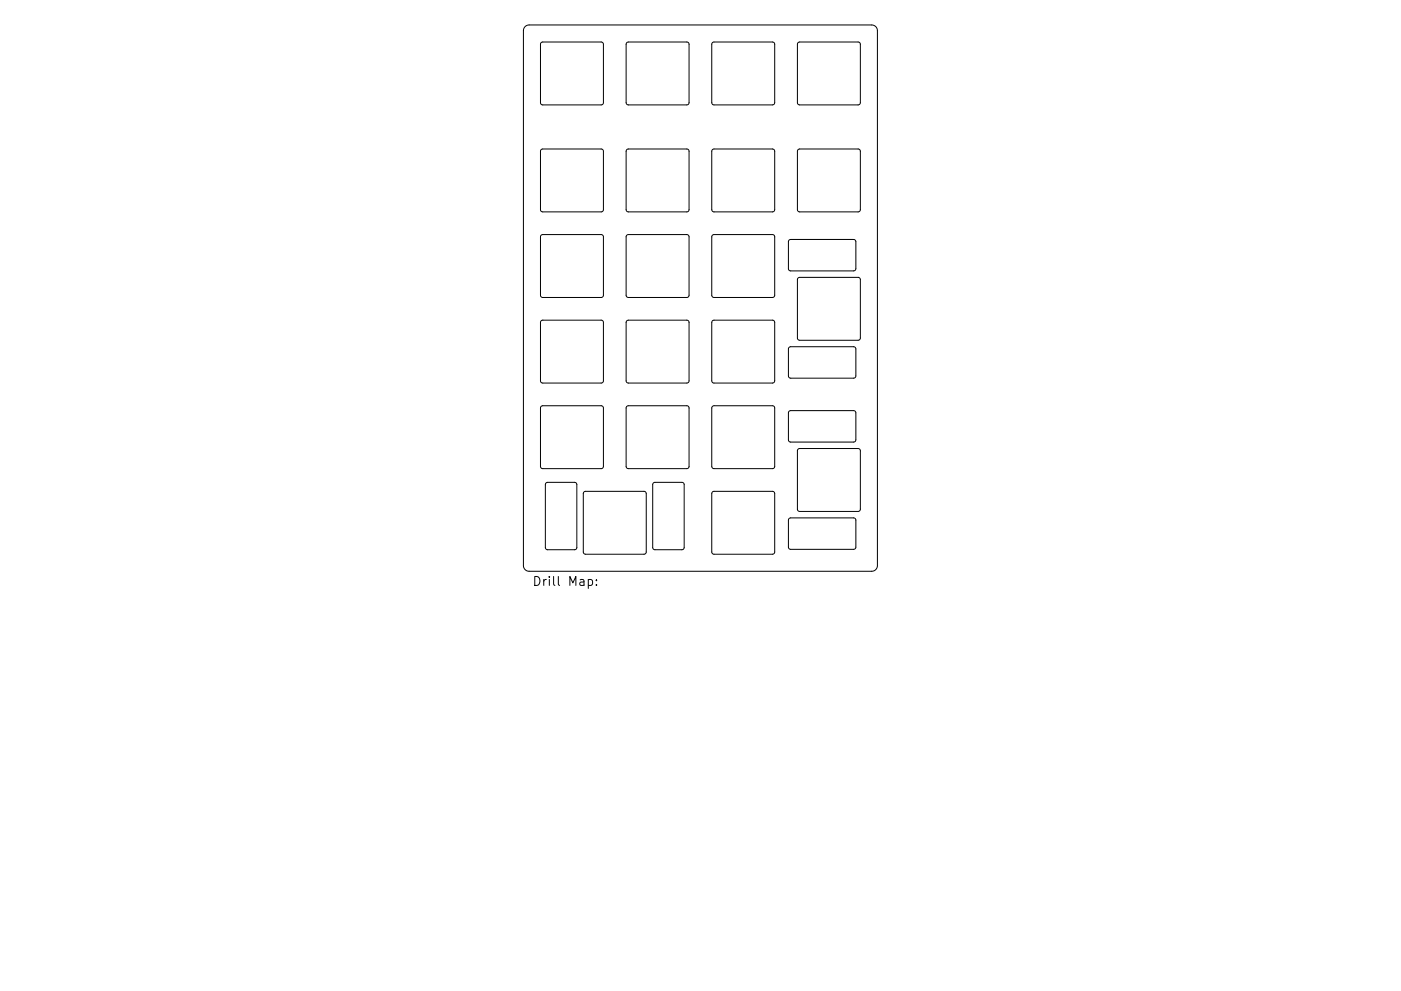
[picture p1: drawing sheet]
<svg xmlns="http://www.w3.org/2000/svg" width="297mm" height="210mm" viewBox="0 0 297 210" stroke-linecap="round" stroke-linejoin="round" font-family="sans-serif">
<defs><g id="words">
<text font-size="2.7" x="112.8" y="124.3">Drill Map:</text>
</g></defs>
<g fill="none" stroke="#000" stroke-width=".21">
<path d="M111.3 5.7l.9-.4h72.6a1.21 1.21 0 0 1 1.2 1.2v113.5a1.21 1.21 0 0 1-1.2 1.2h-72.6a1.21 1.21 0 0 1-1.2-1.2v-113.5zM114.7 9.1l.4-.2h12.4l.3 .2 .1 .3v12.4l-.1 .3-.3 .2h-12.4l-.4-.2-.1-.3v-12.4zM132.9 9.1l.3-.2h12.4l.4 .2 .1 .3v12.4l-.1 .3-.4 .2h-12.4l-.3-.2-.2-.3v-12.4zM151 9.1l.4-.2h12.4l.3 .2 .2 .3v12.4l-.2 .3-.3 .2h-12.4l-.4-.2-.1-.3v-12.4zM169.2 9.1l.3-.2h12.4l.4 .2 .1 .3v12.4l-.1 .3-.4 .2h-12.4l-.3-.2-.1-.3v-12.4zM114.7 31.8l.4-.2h12.4l.3 .2 .1 .3v12.4l-.1 .3-.3 .2h-12.4l-.4-.2-.1-.3v-12.4zM132.9 31.8l.3-.2h12.4l.4 .2 .1 .3v12.4l-.1 .3-.4 .2h-12.4l-.3-.2-.2-.3v-12.4zM151 31.8l.4-.2h12.4l.3 .2 .2 .3v12.4l-.2 .3-.3 .2h-12.4l-.4-.2-.1-.3v-12.4zM169.2 31.8l.3-.2h12.4l.4 .2 .1 .3v12.4l-.1 .3-.4 .2h-12.4l-.3-.2-.1-.3v-12.4zM114.7 49.9l.4-.1h12.4l.3 .1 .1 .3v12.4l-.1 .4-.3 .1h-12.4l-.4-.1-.1-.4v-12.4zM132.9 49.9l.3-.1h12.4l.4 .1 .1 .3v12.4l-.1 .4-.4 .1h-12.4l-.3-.1-.2-.4v-12.4zM151 49.9l.4-.1h12.4l.3 .1 .2 .3v12.4l-.2 .4-.3 .1h-12.4l-.4-.1-.1-.4v-12.4z"/>
<path d="M167.3 50.9l.3-.1h13.6l.3 .5-.1 5.9-.4 .3-13.6-.1-.2-.4v-5.7zM169.2 59l.3-.2h12.4l.4 .2 .1 .3v12.4l-.1 .4-.4 .1h-12.4l-.3-.1-.1-.4v-12.4zM114.7 68.1l.4-.2h12.4l.3 .2 .1 .3v12.4l-.1 .3-.3 .2h-12.4l-.4-.2-.1-.3v-12.4zM132.9 68.1l.3-.2h12.4l.4 .2 .1 .3v12.4l-.1 .3-.4 .2h-12.4l-.3-.2-.2-.3v-12.4zM151 68.1l.4-.2h12.4l.3 .2 .2 .3v12.4l-.2 .3-.3 .2h-12.4l-.4-.2-.1-.3v-12.4zM167.3 73.7l.3-.1h13.6l.3 .4-.1 6-.4 .2h-13.6l-.2-.4v-5.8zM114.7 86.2l.4-.1h12.4l.3 .1 .1 .4v12.4l-.1 .3-.3 .1h-12.4l-.4-.1-.1-.3v-12.4zM132.9 86.2l.3-.1h12.4l.4 .1 .1 .4v12.4l-.1 .3-.4 .1h-12.4l-.3-.1-.2-.3v-12.4zM151 86.2l.4-.1h12.4l.3 .1 .2 .4v12.4l-.2 .3-.3 .1h-12.4l-.4-.1-.1-.3v-12.4zM167.3 87.3l.3-.2 13.6 .1 .3 .4-.1 5.9-.4 .3-13.6-.1-.2-.4v-5.7zM169.2 95.3l.3-.1h12.4l.4 .1 .1 .3v12.4l-.1 .4-.4 .1h-12.4l-.3-.1-.1-.4v-12.4zM115.8 102.5l.3-.2h5.7l.5 .3v13.6l-.3 .4h-5.9l-.4-.2-.1-13.6z"/>
<path d="M123.8 104.4l.3-.2h12.4l.4 .2 .1 .3v12.4l-.1 .3-.4 .2h-12.4l-.3-.2-.1-.3v-12.4zM138.5 102.5l.4-.2h5.7l.4 .3 .1 13.6-.3 .4h-5.9l-.5-.2v-13.6zM151 104.4l.4-.2h12.4l.3 .2 .2 .3v12.4l-.2 .3-.3 .2h-12.4l-.4-.2-.1-.3v-12.4zM167.3 110l.3-.1h13.6l.3 .5-.1 5.9-.4 .3-13.6-.1-.2-.4v-5.7zM124.7 123l.6-.1 .3 .4v.5l-.1 .3h-.8M126.5 124v.2M126.5 123v.2"/>
</g>
<use href="#words"/>
</svg>
